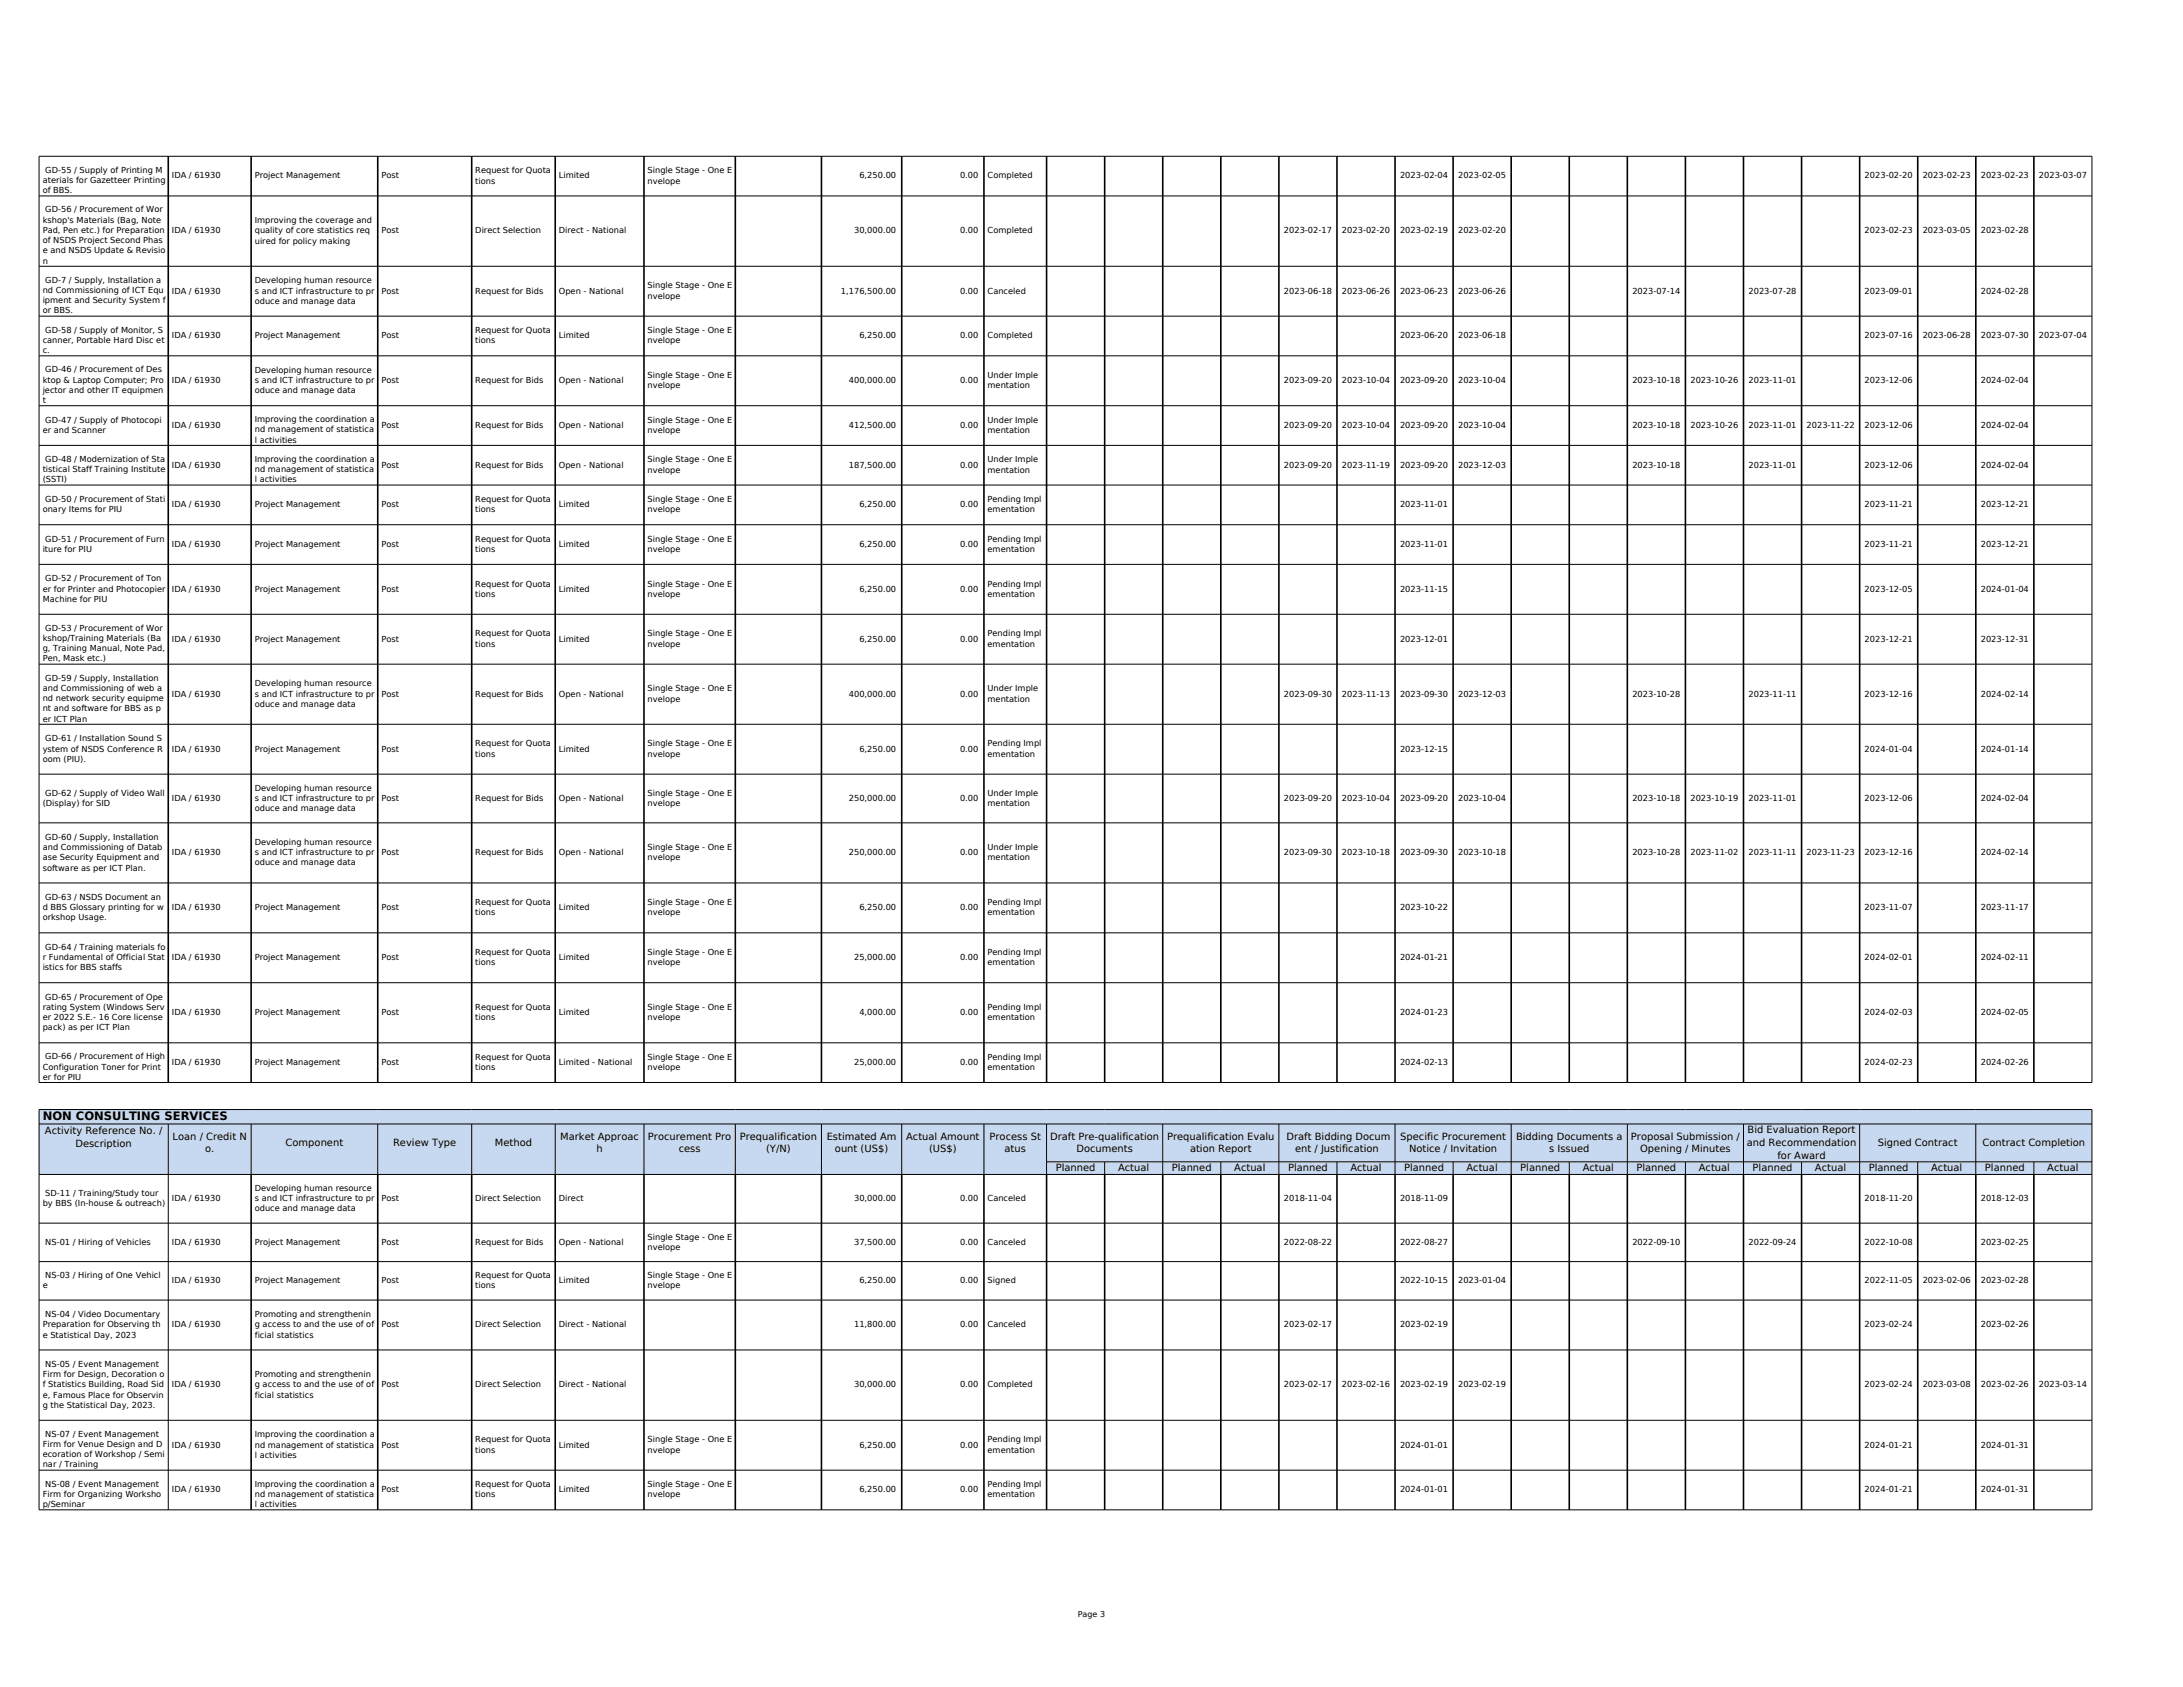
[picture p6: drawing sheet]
<svg xmlns="http://www.w3.org/2000/svg" width="279mm" height="216mm" viewBox="0 0 279 216" stroke-linecap="round" stroke-linejoin="round" font-family="sans-serif">
<defs><g id="words">
<text font-size="1.5" x="5.5" y="143.4">NON CONSULTING SERVICES</text>
<g font-size="1.3">
<text x="5.8" y="145.2">Activity Reference No. /</text>
<text x="9.7" y="146.8">Description</text>
<text x="22.1" y="145.9">Loan / Credit N</text>
<text x="26.2" y="147.5">o.</text>
<text x="36.6" y="146.7">Component</text>
<text x="50.3" y="146.7">Review Type</text>
<text x="63.3" y="146.7">Method</text>
<text x="71.7" y="145.9">Market Approac</text>
<text x="76.3" y="147.5">h</text>
<text x="82.9" y="145.9">Procurement Pro</text>
<text x="86.9" y="147.5">cess</text>
<text x="94.7" y="145.9">Prequalification</text>
<text x="98.1" y="147.5">(Y/N)</text>
<text x="105.8" y="145.9">Estimated Am</text>
<text x="106.9" y="147.5">ount (US$)</text>
<text x="116" y="145.9">Actual Amount</text>
<text x="118.9" y="147.5">(US$)</text>
<text x="126.7" y="145.9">Process St</text>
<text x="128.6" y="147.5">atus</text>
<text x="134.4" y="145.9">Draft Pre-qualification</text>
<text x="135.1" y="149.9">Planned</text>
<text x="137.8" y="147.5">Documents</text>
<text x="143.1" y="149.9">Actual</text>
<text x="149.4" y="145.9">Prequalification Evalu</text>
<text x="150" y="149.9">Planned</text>
<text x="152.3" y="147.5">ation Report</text>
<text x="158" y="149.9">Actual</text>
<text x="164.7" y="145.9">Draft Bidding Docum</text>
<text x="164.9" y="149.9">Planned</text>
<text x="165.8" y="147.5">ent / Justification</text>
<text x="172.8" y="149.9">Actual</text>
<text x="179.2" y="145.9">Specific Procurement</text>
<text x="179.7" y="149.9">Planned</text>
<text x="180.3" y="147.5">Notice / Invitation</text>
<text x="187.7" y="149.9">Actual</text>
<text x="194" y="145.9">Bidding Documents a</text>
<text x="194.6" y="149.9">Planned</text>
<text x="198.3" y="147.5">s Issued</text>
<text x="202.6" y="149.9">Actual</text>
<text x="208.7" y="145.9">Proposal Submission /</text>
<text x="209.5" y="149.9">Planned</text>
<text x="209.9" y="147.5">Opening / Minutes</text>
<text x="217.4" y="149.9">Actual</text>
<text x="223.6" y="146.7">and Recommendation</text>
<text x="223.7" y="145.1">Bid Evaluation Report</text>
<text x="224.3" y="149.9">Planned</text>
<text x="227.5" y="148.3">for Award</text>
<text x="232.3" y="149.9">Actual</text>
<text x="239.2" y="149.9">Planned</text>
<text x="240.3" y="146.7">Signed Contract</text>
<text x="247.2" y="149.9">Actual</text>
<text x="253.7" y="146.7">Contract Completion</text>
<text x="254.1" y="149.9">Planned</text>
<text x="262" y="149.9">Actual</text>
</g>
<g font-size="1.1">
<text x="5.5" y="23.4">aterials for Gazetteer Printing</text>
<text x="5.8" y="22.1">GD-55 / Supply of Printing M</text>
<text x="22" y="22.8">IDA / 61930</text>
<text x="32.6" y="22.8">Project Management</text>
<text x="48.8" y="22.8">Post</text>
<text x="60.8" y="22.2">Request for Quota</text>
<text x="60.8" y="23.5">tions</text>
<text x="71.5" y="22.8">Limited</text>
<text x="82.9" y="22.2">Single Stage - One E</text>
<text x="82.9" y="23.5">nvelope</text>
<text x="110" y="22.8">6,250.00</text>
<text x="122.9" y="22.8">0.00</text>
<text x="126.4" y="22.8">Completed</text>
<text x="179.2" y="22.8">2023-02-04</text>
<text x="186.6" y="22.8">2023-02-05</text>
<text x="238.7" y="22.8">2023-02-20</text>
<text x="246.1" y="22.8">2023-02-23</text>
<text x="253.5" y="22.8">2023-02-23</text>
<text x="261" y="22.8">2023-03-07</text>
<text x="5.5" y="24.7">of BBS.</text>
<text x="5.5" y="28.5">kshop's Materials (Bag, Note</text>
<text x="5.5" y="29.8">Pad, Pen etc.) for Preparation</text>
<text x="5.8" y="27.2">GD-56 / Procurement of Wor</text>
<text x="22" y="29.9">IDA / 61930</text>
<text x="32.6" y="28.6">Improving the coverage and</text>
<text x="32.6" y="29.9">quality of core statistics req</text>
<text x="48.8" y="29.9">Post</text>
<text x="60.8" y="29.9">Direct Selection</text>
<text x="71.5" y="29.9">Direct - National</text>
<text x="109.3" y="29.9">30,000.00</text>
<text x="122.9" y="29.9">0.00</text>
<text x="126.4" y="29.9">Completed</text>
<text x="164.3" y="29.9">2023-02-17</text>
<text x="171.8" y="29.9">2023-02-20</text>
<text x="179.2" y="29.9">2023-02-19</text>
<text x="186.6" y="29.9">2023-02-20</text>
<text x="238.7" y="29.9">2023-02-23</text>
<text x="246.1" y="29.9">2023-03-05</text>
<text x="253.5" y="29.9">2023-02-28</text>
<text x="5.5" y="31.1">of NSDS Project Second Phas</text>
<text x="5.5" y="32.4">e and NSDS Update &amp; Revisio</text>
<text x="5.5" y="33.7">n</text>
<text x="32.6" y="31.2">uired for policy making</text>
<text x="5.5" y="37.5">nd Commissioning of ICT Equ</text>
<text x="5.5" y="38.8">ipment and Security System f</text>
<text x="5.5" y="40.1">or BBS.</text>
<text x="5.8" y="36.2">GD-7 / Supply, Installation a</text>
<text x="22" y="37.6">IDA / 61930</text>
<text x="32.6" y="36.3">Developing human resource</text>
<text x="32.6" y="37.6">s and ICT infrastructure to pr</text>
<text x="32.6" y="38.9">oduce and manage data</text>
<text x="48.8" y="37.6">Post</text>
<text x="60.8" y="37.6">Request for Bids</text>
<text x="71.5" y="37.6">Open - National</text>
<text x="82.9" y="36.9">Single Stage - One E</text>
<text x="82.9" y="38.2">nvelope</text>
<text x="107.6" y="37.6">1,176,500.00</text>
<text x="122.9" y="37.6">0.00</text>
<text x="126.4" y="37.6">Canceled</text>
<text x="164.3" y="37.6">2023-06-18</text>
<text x="171.8" y="37.6">2023-06-26</text>
<text x="179.2" y="37.6">2023-06-23</text>
<text x="186.6" y="37.6">2023-06-26</text>
<text x="208.9" y="37.6">2023-07-14</text>
<text x="223.8" y="37.6">2023-07-28</text>
<text x="238.7" y="37.6">2023-09-01</text>
<text x="253.5" y="37.6">2024-02-28</text>
<text x="5.5" y="43.9">canner, Portable Hard Disc et</text>
<text x="5.5" y="45.2">c.</text>
<text x="5.8" y="42.6">GD-58 / Supply of Monitor, S</text>
<text x="5.8" y="47.6">GD-46 / Procurement of Des</text>
<text x="22" y="43.3">IDA / 61930</text>
<text x="32.6" y="43.3">Project Management</text>
<text x="32.6" y="47.7">Developing human resource</text>
<text x="48.8" y="43.3">Post</text>
<text x="60.8" y="42.6">Request for Quota</text>
<text x="60.8" y="44">tions</text>
<text x="71.5" y="43.3">Limited</text>
<text x="82.9" y="42.6">Single Stage - One E</text>
<text x="82.9" y="44">nvelope</text>
<text x="110" y="43.3">6,250.00</text>
<text x="122.9" y="43.3">0.00</text>
<text x="126.4" y="43.3">Completed</text>
<text x="179.2" y="43.3">2023-06-20</text>
<text x="186.6" y="43.3">2023-06-18</text>
<text x="238.7" y="43.3">2023-07-16</text>
<text x="246.1" y="43.3">2023-06-28</text>
<text x="253.5" y="43.3">2023-07-30</text>
<text x="261" y="43.3">2023-07-04</text>
<text x="5.5" y="49">ktop &amp; Laptop Computer; Pro</text>
<text x="5.5" y="50.3">jector and other IT equipmen</text>
<text x="5.5" y="51.6">t</text>
<text x="22" y="49">IDA / 61930</text>
<text x="32.6" y="49">s and ICT infrastructure to pr</text>
<text x="32.6" y="50.3">oduce and manage data</text>
<text x="48.8" y="49">Post</text>
<text x="60.8" y="49">Request for Bids</text>
<text x="71.5" y="49">Open - National</text>
<text x="82.9" y="48.4">Single Stage - One E</text>
<text x="82.9" y="49.7">nvelope</text>
<text x="108.6" y="49">400,000.00</text>
<text x="122.9" y="49">0.00</text>
<text x="126.4" y="48.4">Under Imple</text>
<text x="126.4" y="49.7">mentation</text>
<text x="164.3" y="49">2023-09-20</text>
<text x="171.8" y="49">2023-10-04</text>
<text x="179.2" y="49">2023-09-20</text>
<text x="186.6" y="49">2023-10-04</text>
<text x="208.9" y="49">2023-10-18</text>
<text x="216.4" y="49">2023-10-26</text>
<text x="223.8" y="49">2023-11-01</text>
<text x="238.7" y="49">2023-12-06</text>
<text x="253.5" y="49">2024-02-04</text>
<text x="5.5" y="55.4">er and Scanner</text>
<text x="5.8" y="54.1">GD-47 / Supply of Photocopi</text>
<text x="5.8" y="59.1">GD-48 / Modernization of Sta</text>
<text x="22" y="54.8">IDA / 61930</text>
<text x="22" y="59.8">IDA / 61930</text>
<text x="32.6" y="54">Improving the coordination a</text>
<text x="32.6" y="55.3">nd management of statistica</text>
<text x="32.6" y="56.6">l activities</text>
<text x="32.6" y="59.1">Improving the coordination a</text>
<text x="48.8" y="54.8">Post</text>
<text x="48.8" y="59.8">Post</text>
<text x="60.8" y="54.8">Request for Bids</text>
<text x="60.8" y="59.8">Request for Bids</text>
<text x="71.5" y="54.8">Open - National</text>
<text x="71.5" y="59.8">Open - National</text>
<text x="82.9" y="54.1">Single Stage - One E</text>
<text x="82.9" y="55.4">nvelope</text>
<text x="82.9" y="59.2">Single Stage - One E</text>
<text x="108.6" y="54.8">412,500.00</text>
<text x="108.6" y="59.8">187,500.00</text>
<text x="122.9" y="54.8">0.00</text>
<text x="122.9" y="59.8">0.00</text>
<text x="126.4" y="54.1">Under Imple</text>
<text x="126.4" y="55.4">mentation</text>
<text x="126.4" y="59.2">Under Imple</text>
<text x="164.3" y="54.8">2023-09-20</text>
<text x="164.3" y="59.8">2023-09-20</text>
<text x="171.8" y="54.8">2023-10-04</text>
<text x="171.8" y="59.8">2023-11-19</text>
<text x="179.2" y="54.8">2023-09-20</text>
<text x="179.2" y="59.8">2023-09-20</text>
<text x="186.6" y="54.8">2023-10-04</text>
<text x="186.6" y="59.8">2023-12-03</text>
<text x="208.9" y="54.8">2023-10-18</text>
<text x="208.9" y="59.8">2023-10-18</text>
<text x="216.4" y="54.8">2023-10-26</text>
<text x="223.8" y="54.8">2023-11-01</text>
<text x="223.8" y="59.8">2023-11-01</text>
<text x="231.2" y="54.8">2023-11-22</text>
<text x="238.7" y="54.8">2023-12-06</text>
<text x="238.7" y="59.8">2023-12-06</text>
<text x="253.5" y="54.8">2024-02-04</text>
<text x="253.5" y="59.8">2024-02-04</text>
<text x="5.5" y="60.4">tistical Staff Training Institute</text>
<text x="5.5" y="61.7">(SSTI)</text>
<text x="5.5" y="65.6">onary Items for PIU</text>
<text x="5.8" y="64.3">GD-50 / Procurement of Stati</text>
<text x="22" y="64.9">IDA / 61930</text>
<text x="32.6" y="60.4">nd management of statistica</text>
<text x="32.6" y="61.7">l activities</text>
<text x="32.6" y="64.9">Project Management</text>
<text x="48.8" y="64.9">Post</text>
<text x="60.8" y="64.3">Request for Quota</text>
<text x="60.8" y="65.6">tions</text>
<text x="71.5" y="64.9">Limited</text>
<text x="82.9" y="60.5">nvelope</text>
<text x="82.9" y="64.3">Single Stage - One E</text>
<text x="82.9" y="65.6">nvelope</text>
<text x="110" y="64.9">6,250.00</text>
<text x="122.9" y="64.9">0.00</text>
<text x="126.4" y="60.5">mentation</text>
<text x="126.4" y="64.3">Pending Impl</text>
<text x="126.4" y="65.6">ementation</text>
<text x="179.2" y="64.9">2023-11-01</text>
<text x="238.7" y="64.9">2023-11-21</text>
<text x="253.5" y="64.9">2023-12-21</text>
<text x="5.5" y="70.6">iture for PIU</text>
<text x="5.8" y="69.3">GD-51 / Procurement of Furn</text>
<text x="22" y="70">IDA / 61930</text>
<text x="32.6" y="70">Project Management</text>
<text x="48.8" y="70">Post</text>
<text x="60.8" y="69.3">Request for Quota</text>
<text x="60.8" y="70.6">tions</text>
<text x="71.5" y="70">Limited</text>
<text x="82.9" y="69.3">Single Stage - One E</text>
<text x="82.9" y="70.6">nvelope</text>
<text x="110" y="70">6,250.00</text>
<text x="122.9" y="70">0.00</text>
<text x="126.4" y="69.3">Pending Impl</text>
<text x="126.4" y="70.6">ementation</text>
<text x="179.2" y="70">2023-11-01</text>
<text x="238.7" y="70">2023-11-21</text>
<text x="253.5" y="70">2023-12-21</text>
<text x="5.5" y="75.7">er for Printer and Photocopier</text>
<text x="5.5" y="77">Machine for PIU</text>
<text x="5.8" y="74.4">GD-52 / Procurement of Ton</text>
<text x="22" y="75.7">IDA / 61930</text>
<text x="32.6" y="75.7">Project Management</text>
<text x="48.8" y="75.7">Post</text>
<text x="60.8" y="75.1">Request for Quota</text>
<text x="60.8" y="76.4">tions</text>
<text x="71.5" y="75.7">Limited</text>
<text x="82.9" y="75.1">Single Stage - One E</text>
<text x="82.9" y="76.4">nvelope</text>
<text x="110" y="75.7">6,250.00</text>
<text x="122.9" y="75.7">0.00</text>
<text x="126.4" y="75.1">Pending Impl</text>
<text x="126.4" y="76.4">ementation</text>
<text x="179.2" y="75.7">2023-11-15</text>
<text x="238.7" y="75.7">2023-12-05</text>
<text x="253.5" y="75.7">2024-01-04</text>
<text x="5.5" y="82">kshop/Training Materials (Ba</text>
<text x="5.5" y="83.3">g, Training Manual, Note Pad,</text>
<text x="5.8" y="80.7">GD-53 / Procurement of Wor</text>
<text x="22" y="82.1">IDA / 61930</text>
<text x="32.6" y="82.1">Project Management</text>
<text x="48.8" y="82.1">Post</text>
<text x="60.8" y="81.5">Request for Quota</text>
<text x="60.8" y="82.8">tions</text>
<text x="71.5" y="82.1">Limited</text>
<text x="82.9" y="81.5">Single Stage - One E</text>
<text x="82.9" y="82.8">nvelope</text>
<text x="110" y="82.1">6,250.00</text>
<text x="122.9" y="82.1">0.00</text>
<text x="126.4" y="81.5">Pending Impl</text>
<text x="126.4" y="82.8">ementation</text>
<text x="179.2" y="82.1">2023-12-01</text>
<text x="238.7" y="82.1">2023-12-21</text>
<text x="253.5" y="82.1">2023-12-31</text>
<text x="5.5" y="84.6">Pen, Mask etc.)</text>
<text x="5.5" y="88.4">and Commissioning of web a</text>
<text x="5.5" y="89.7">nd network security equipme</text>
<text x="5.8" y="87.1">GD-59 / Supply, Installation</text>
<text x="22" y="89.1">IDA / 61930</text>
<text x="32.6" y="87.8">Developing human resource</text>
<text x="32.6" y="89.1">s and ICT infrastructure to pr</text>
<text x="48.8" y="89.1">Post</text>
<text x="60.8" y="89.1">Request for Bids</text>
<text x="71.5" y="89.1">Open - National</text>
<text x="82.9" y="88.5">Single Stage - One E</text>
<text x="82.9" y="89.8">nvelope</text>
<text x="108.6" y="89.1">400,000.00</text>
<text x="122.9" y="89.1">0.00</text>
<text x="126.4" y="88.5">Under Imple</text>
<text x="126.4" y="89.8">mentation</text>
<text x="164.3" y="89.1">2023-09-30</text>
<text x="171.8" y="89.1">2023-11-13</text>
<text x="179.2" y="89.1">2023-09-30</text>
<text x="186.6" y="89.1">2023-12-03</text>
<text x="208.9" y="89.1">2023-10-28</text>
<text x="223.8" y="89.1">2023-11-11</text>
<text x="238.7" y="89.1">2023-12-16</text>
<text x="253.5" y="89.1">2024-02-14</text>
<text x="5.5" y="91">nt and software for BBS as p</text>
<text x="5.5" y="92.3">er ICT Plan</text>
<text x="5.8" y="94.9">GD-61 / Installation Sound S</text>
<text x="32.6" y="90.5">oduce and manage data</text>
<text x="60.8" y="95.5">Request for Quota</text>
<text x="82.9" y="95.5">Single Stage - One E</text>
<text x="126.4" y="95.5">Pending Impl</text>
<text x="5.5" y="96.2">ystem of NSDS Conference R</text>
<text x="5.5" y="97.5">oom (PIU).</text>
<text x="5.8" y="101.8">GD-62 / Supply of Video Wall</text>
<text x="22" y="96.2">IDA / 61930</text>
<text x="32.6" y="96.2">Project Management</text>
<text x="32.6" y="101.2">Developing human resource</text>
<text x="48.8" y="96.2">Post</text>
<text x="60.8" y="96.8">tions</text>
<text x="71.5" y="96.2">Limited</text>
<text x="82.9" y="96.8">nvelope</text>
<text x="82.9" y="101.8">Single Stage - One E</text>
<text x="110" y="96.2">6,250.00</text>
<text x="122.9" y="96.2">0.00</text>
<text x="126.4" y="96.8">ementation</text>
<text x="126.4" y="101.8">Under Imple</text>
<text x="179.2" y="96.2">2023-12-15</text>
<text x="238.7" y="96.2">2024-01-04</text>
<text x="253.5" y="96.2">2024-01-14</text>
<text x="5.5" y="103.1">(Display) for SID</text>
<text x="5.8" y="107.5">GD-60 / Supply, Installation</text>
<text x="22" y="102.5">IDA / 61930</text>
<text x="32.6" y="102.5">s and ICT infrastructure to pr</text>
<text x="32.6" y="103.8">oduce and manage data</text>
<text x="48.8" y="102.5">Post</text>
<text x="60.8" y="102.5">Request for Bids</text>
<text x="71.5" y="102.5">Open - National</text>
<text x="82.9" y="103.1">nvelope</text>
<text x="108.6" y="102.5">250,000.00</text>
<text x="122.9" y="102.5">0.00</text>
<text x="126.4" y="103.1">mentation</text>
<text x="164.3" y="102.5">2023-09-20</text>
<text x="171.8" y="102.5">2023-10-04</text>
<text x="179.2" y="102.5">2023-09-20</text>
<text x="186.6" y="102.5">2023-10-04</text>
<text x="208.9" y="102.5">2023-10-18</text>
<text x="216.4" y="102.5">2023-10-19</text>
<text x="223.8" y="102.5">2023-11-01</text>
<text x="238.7" y="102.5">2023-12-06</text>
<text x="253.5" y="102.5">2024-02-04</text>
<text x="5.5" y="108.8">and Commissioning of Datab</text>
<text x="5.5" y="110.1">ase Security Equipment and</text>
<text x="5.5" y="111.4">software as per ICT Plan.</text>
<text x="22" y="109.5">IDA / 61930</text>
<text x="32.6" y="108.1">Developing human resource</text>
<text x="32.6" y="109.5">s and ICT infrastructure to pr</text>
<text x="32.6" y="110.8">oduce and manage data</text>
<text x="48.8" y="109.5">Post</text>
<text x="60.8" y="109.5">Request for Bids</text>
<text x="71.5" y="109.5">Open - National</text>
<text x="82.9" y="108.8">Single Stage - One E</text>
<text x="82.9" y="110.1">nvelope</text>
<text x="108.6" y="109.5">250,000.00</text>
<text x="122.9" y="109.5">0.00</text>
<text x="126.4" y="108.8">Under Imple</text>
<text x="126.4" y="110.1">mentation</text>
<text x="164.3" y="109.5">2023-09-30</text>
<text x="171.8" y="109.5">2023-10-18</text>
<text x="179.2" y="109.5">2023-09-30</text>
<text x="186.6" y="109.5">2023-10-18</text>
<text x="208.9" y="109.5">2023-10-28</text>
<text x="216.4" y="109.5">2023-11-02</text>
<text x="223.8" y="109.5">2023-11-11</text>
<text x="231.2" y="109.5">2023-11-23</text>
<text x="238.7" y="109.5">2023-12-16</text>
<text x="253.5" y="109.5">2024-02-14</text>
<text x="5.5" y="116.5">d BBS Glossary printing for w</text>
<text x="5.5" y="117.8">orkshop Usage.</text>
<text x="5.8" y="115.2">GD-63 / NSDS Document an</text>
<text x="22" y="116.5">IDA / 61930</text>
<text x="32.6" y="116.5">Project Management</text>
<text x="48.8" y="116.5">Post</text>
<text x="60.8" y="115.8">Request for Quota</text>
<text x="60.8" y="117.1">tions</text>
<text x="71.5" y="116.5">Limited</text>
<text x="82.9" y="115.8">Single Stage - One E</text>
<text x="82.9" y="117.1">nvelope</text>
<text x="110" y="116.5">6,250.00</text>
<text x="122.9" y="116.5">0.00</text>
<text x="126.4" y="115.8">Pending Impl</text>
<text x="126.4" y="117.1">ementation</text>
<text x="179.2" y="116.5">2023-10-22</text>
<text x="238.7" y="116.5">2023-11-07</text>
<text x="253.5" y="116.5">2023-11-17</text>
<text x="5.5" y="122.9">r Fundamental of Official Stat</text>
<text x="5.5" y="124.2">istics for BBS staffs</text>
<text x="5.8" y="121.6">GD-64 / Training materials fo</text>
<text x="22" y="122.9">IDA / 61930</text>
<text x="32.6" y="122.9">Project Management</text>
<text x="48.8" y="122.9">Post</text>
<text x="60.8" y="122.2">Request for Quota</text>
<text x="60.8" y="123.5">tions</text>
<text x="71.5" y="122.9">Limited</text>
<text x="82.9" y="122.2">Single Stage - One E</text>
<text x="82.9" y="123.5">nvelope</text>
<text x="109.3" y="122.9">25,000.00</text>
<text x="122.9" y="122.9">0.00</text>
<text x="126.4" y="122.2">Pending Impl</text>
<text x="126.4" y="123.5">ementation</text>
<text x="179.2" y="122.9">2024-01-21</text>
<text x="238.7" y="122.9">2024-02-01</text>
<text x="253.5" y="122.9">2024-02-11</text>
<text x="5.5" y="129.3">rating System (Windows Serv</text>
<text x="5.5" y="130.6">er 2022 S.E.- 16 Core license</text>
<text x="5.5" y="131.9">pack) as per ICT Plan</text>
<text x="5.8" y="128">GD-65 / Procurement of Ope</text>
<text x="22" y="129.9">IDA / 61930</text>
<text x="32.6" y="129.9">Project Management</text>
<text x="48.8" y="129.9">Post</text>
<text x="60.8" y="129.3">Request for Quota</text>
<text x="60.8" y="130.6">tions</text>
<text x="71.5" y="129.9">Limited</text>
<text x="82.9" y="129.3">Single Stage - One E</text>
<text x="82.9" y="130.6">nvelope</text>
<text x="110" y="129.9">4,000.00</text>
<text x="122.9" y="129.9">0.00</text>
<text x="126.4" y="129.3">Pending Impl</text>
<text x="126.4" y="130.6">ementation</text>
<text x="179.2" y="129.9">2024-01-23</text>
<text x="238.7" y="129.9">2024-02-03</text>
<text x="253.5" y="129.9">2024-02-05</text>
<text x="5.5" y="136.9">Configuration Toner for Print</text>
<text x="5.8" y="135.6">GD-66 / Procurement of High</text>
<text x="22" y="136.3">IDA / 61930</text>
<text x="32.6" y="136.3">Project Management</text>
<text x="48.8" y="136.3">Post</text>
<text x="60.8" y="135.6">Request for Quota</text>
<text x="60.8" y="137">tions</text>
<text x="71.5" y="136.3">Limited - National</text>
<text x="82.9" y="135.6">Single Stage - One E</text>
<text x="82.9" y="137">nvelope</text>
<text x="109.3" y="136.3">25,000.00</text>
<text x="122.9" y="136.3">0.00</text>
<text x="126.4" y="135.6">Pending Impl</text>
<text x="126.4" y="137">ementation</text>
<text x="179.2" y="136.3">2024-02-13</text>
<text x="238.7" y="136.3">2024-02-23</text>
<text x="253.5" y="136.3">2024-02-26</text>
<text x="5.5" y="138.2">er for PIU</text>
<text x="5.5" y="154.4">by BBS (In-house &amp; outreach)</text>
<text x="5.8" y="153.1">SD-11 / Training/Study tour</text>
<text x="22" y="153.7">IDA / 61930</text>
<text x="32.6" y="152.4">Developing human resource</text>
<text x="32.6" y="153.7">s and ICT infrastructure to pr</text>
<text x="32.6" y="155">oduce and manage data</text>
<text x="48.8" y="153.7">Post</text>
<text x="60.8" y="153.7">Direct Selection</text>
<text x="71.5" y="153.7">Direct</text>
<text x="109.3" y="153.7">30,000.00</text>
<text x="122.9" y="153.7">0.00</text>
<text x="126.4" y="153.7">Canceled</text>
<text x="164.3" y="153.7">2018-11-04</text>
<text x="179.2" y="153.7">2018-11-09</text>
<text x="238.7" y="153.7">2018-11-20</text>
<text x="253.5" y="153.7">2018-12-03</text>
<text x="5.8" y="159.3">NS-01 / Hiring of Vehicles</text>
<text x="22" y="159.3">IDA / 61930</text>
<text x="32.6" y="159.3">Project Management</text>
<text x="48.8" y="159.3">Post</text>
<text x="60.8" y="159.3">Request for Bids</text>
<text x="71.5" y="159.3">Open - National</text>
<text x="82.9" y="158.6">Single Stage - One E</text>
<text x="82.9" y="160">nvelope</text>
<text x="109.3" y="159.3">37,500.00</text>
<text x="122.9" y="159.3">0.00</text>
<text x="126.4" y="159.3">Canceled</text>
<text x="164.3" y="159.3">2022-08-22</text>
<text x="179.2" y="159.3">2022-08-27</text>
<text x="208.9" y="159.3">2022-09-10</text>
<text x="223.8" y="159.3">2022-09-24</text>
<text x="238.7" y="159.3">2022-10-08</text>
<text x="253.5" y="159.3">2023-02-25</text>
<text x="5.5" y="164.9">e</text>
<text x="5.8" y="163.6">NS-03 / Hiring of One Vehicl</text>
<text x="22" y="164.2">IDA / 61930</text>
<text x="32.6" y="164.2">Project Management</text>
<text x="48.8" y="164.2">Post</text>
<text x="60.8" y="163.6">Request for Quota</text>
<text x="60.8" y="164.9">tions</text>
<text x="71.5" y="164.2">Limited</text>
<text x="82.9" y="163.6">Single Stage - One E</text>
<text x="82.9" y="164.9">nvelope</text>
<text x="110" y="164.2">6,250.00</text>
<text x="122.9" y="164.2">0.00</text>
<text x="126.4" y="164.2">Signed</text>
<text x="179.2" y="164.2">2022-10-15</text>
<text x="186.6" y="164.2">2023-01-04</text>
<text x="238.7" y="164.2">2022-11-05</text>
<text x="246.1" y="164.2">2023-02-06</text>
<text x="253.5" y="164.2">2023-02-28</text>
<text x="5.5" y="169.9">Preparation for Observing th</text>
<text x="5.5" y="171.2">e Statistical Day, 2023</text>
<text x="5.8" y="168.6">NS-04 / Video Documentary</text>
<text x="22" y="169.9">IDA / 61930</text>
<text x="32.6" y="168.6">Promoting and strengthenin</text>
<text x="32.6" y="169.9">g access to and the use of of</text>
<text x="32.6" y="171.2">ficial statistics</text>
<text x="48.8" y="169.9">Post</text>
<text x="60.8" y="169.9">Direct Selection</text>
<text x="71.5" y="169.9">Direct - National</text>
<text x="109.3" y="169.9">11,800.00</text>
<text x="122.9" y="169.9">0.00</text>
<text x="126.4" y="169.9">Canceled</text>
<text x="164.3" y="169.9">2023-02-17</text>
<text x="179.2" y="169.9">2023-02-19</text>
<text x="238.7" y="169.9">2023-02-24</text>
<text x="253.5" y="169.9">2023-02-26</text>
<text x="5.5" y="176.3">Firm for Design, Decoration o</text>
<text x="5.5" y="177.6">f Statistics Building, Road Sid</text>
<text x="5.5" y="178.9">e, Famous Place for Observin</text>
<text x="5.8" y="175">NS-05 / Event Management</text>
<text x="22" y="177.6">IDA / 61930</text>
<text x="32.6" y="176.3">Promoting and strengthenin</text>
<text x="32.6" y="177.6">g access to and the use of of</text>
<text x="32.6" y="178.9">ficial statistics</text>
<text x="48.8" y="177.6">Post</text>
<text x="60.8" y="177.6">Direct Selection</text>
<text x="71.5" y="177.6">Direct - National</text>
<text x="109.3" y="177.6">30,000.00</text>
<text x="122.9" y="177.6">0.00</text>
<text x="126.4" y="177.6">Completed</text>
<text x="164.3" y="177.6">2023-02-17</text>
<text x="171.8" y="177.6">2023-02-16</text>
<text x="179.2" y="177.6">2023-02-19</text>
<text x="186.6" y="177.6">2023-02-19</text>
<text x="238.7" y="177.6">2023-02-24</text>
<text x="246.1" y="177.6">2023-03-08</text>
<text x="253.5" y="177.6">2023-02-26</text>
<text x="261" y="177.6">2023-03-14</text>
<text x="5.5" y="180.2">g the Statistical Day, 2023.</text>
<text x="5.5" y="185.2">Firm for Venue Design and D</text>
<text x="5.8" y="183.9">NS-07 / Event Management</text>
<text x="22" y="185.3">IDA / 61930</text>
<text x="32.6" y="184">Improving the coordination a</text>
<text x="32.6" y="185.3">nd management of statistica</text>
<text x="48.8" y="185.3">Post</text>
<text x="60.8" y="184.6">Request for Quota</text>
<text x="60.8" y="185.9">tions</text>
<text x="71.5" y="185.3">Limited</text>
<text x="82.9" y="184.6">Single Stage - One E</text>
<text x="82.9" y="185.9">nvelope</text>
<text x="110" y="185.3">6,250.00</text>
<text x="122.9" y="185.3">0.00</text>
<text x="126.4" y="184.6">Pending Impl</text>
<text x="126.4" y="185.9">ementation</text>
<text x="179.2" y="185.3">2024-01-01</text>
<text x="238.7" y="185.3">2024-01-21</text>
<text x="253.5" y="185.3">2024-01-31</text>
<text x="5.5" y="186.5">ecoration of Workshop / Semi</text>
<text x="5.5" y="187.8">nar / Training</text>
<text x="5.5" y="191.6">Firm for Organizing Worksho</text>
<text x="5.8" y="190.3">NS-08 / Event Management</text>
<text x="22" y="191">IDA / 61930</text>
<text x="32.6" y="186.6">l activities</text>
<text x="32.6" y="190.3">Improving the coordination a</text>
<text x="32.6" y="191.6">nd management of statistica</text>
<text x="48.8" y="191">Post</text>
<text x="60.8" y="190.3">Request for Quota</text>
<text x="60.8" y="191.6">tions</text>
<text x="71.5" y="191">Limited</text>
<text x="82.9" y="190.3">Single Stage - One E</text>
<text x="82.9" y="191.6">nvelope</text>
<text x="110" y="191">6,250.00</text>
<text x="122.9" y="191">0.00</text>
<text x="126.4" y="190.3">Pending Impl</text>
<text x="126.4" y="191.6">ementation</text>
<text x="179.2" y="191">2024-01-01</text>
<text x="238.7" y="191">2024-01-21</text>
<text x="253.5" y="191">2024-01-31</text>
<text x="5.5" y="192.9">p/Seminar</text>
<text x="32.6" y="192.9">l activities</text>
</g>
<text font-size="1" x="138" y="207">Page 3</text>
</g></defs>
<g fill="#c6d9f1">
<path d="M5 142h43.3v1.8h-43.3z"/>
<path d="M48.3 142h12.1v1.8h-12.1z"/>
<path d="M60.4 142h10.7v1.8h-10.7z"/>
<path d="M71.1 142h11.3v1.8h-11.3z"/>
<path d="M82.4 142h11.7v1.8h-11.7z"/>
<path d="M94.1 142h11v1.8h-11z"/>
<path d="M105.1 142h10.3v1.8h-10.3z"/>
<path d="M115.4 142h10.5v1.8h-10.5z"/>
<path d="M125.9 142h8.1v1.8h-8.1z"/>
<path d="M134 142h7.4v1.8h-7.4z"/>
<path d="M141.4 142h7.4v1.8h-7.4z"/>
<path d="M148.8 142h7.5v1.8h-7.5z"/>
<path d="M156.3 142h7.4v1.8h-7.4z"/>
<path d="M163.7 142h7.4v1.8h-7.4z"/>
<path d="M171.1 142h7.4v1.8h-7.4z"/>
<path d="M178.5 142h7.5v1.8h-7.5z"/>
<path d="M186 142h7.4v1.8h-7.4z"/>
<path d="M193.4 142h7.4v1.8h-7.4z"/>
<path d="M200.8 142h7.5v1.8h-7.5z"/>
<path d="M208.3 142h7.4v1.8h-7.4z"/>
<path d="M215.7 142h7.4v1.8h-7.4z"/>
<path d="M223.1 142h7.5v1.8h-7.5z"/>
<path d="M230.6 142h7.4v1.8h-7.4z"/>
<path d="M238 142h7.4v1.8h-7.4z"/>
<path d="M245.4 142h7.5v1.8h-7.5z"/>
<path d="M252.9 142h7.4v1.8h-7.4z"/>
<path d="M260.3 142h7.4v1.8h-7.4z"/>
<path d="M5 143.8h16.5v4.9h-16.5z"/>
<path d="M21.5 143.8h10.6v4.9h-10.6z"/>
<path d="M32.1 143.8h16.2v4.9h-16.2z"/>
<path d="M48.3 143.8h12.1v4.9h-12.1z"/>
<path d="M60.4 143.8h10.7v4.9h-10.7z"/>
<path d="M71.1 143.8h11.3v4.9h-11.3z"/>
<path d="M82.4 143.8h11.7v4.9h-11.7z"/>
<path d="M94.1 143.8h11v4.9h-11z"/>
<path d="M105.1 143.8h10.3v4.9h-10.3z"/>
<path d="M115.4 143.8h10.5v4.9h-10.5z"/>
<path d="M125.9 143.8h8.1v4.9h-8.1z"/>
<path d="M134 143.8h14.8v4.9h-14.8z"/>
<path d="M148.8 143.8h14.9v4.9h-14.9z"/>
<path d="M163.7 143.8h14.8v4.9h-14.8z"/>
<path d="M178.5 143.8h14.9v4.9h-14.9z"/>
<path d="M193.4 143.8h14.9v4.9h-14.9z"/>
<path d="M208.3 143.8h14.8v4.9h-14.8z"/>
<path d="M223.1 143.8h14.9v4.9h-14.9z"/>
<path d="M238 143.8h14.9v4.9h-14.9z"/>
<path d="M252.9 143.8h14.8v4.9h-14.8z"/>
<path d="M5 148.7h16.5v1.6h-16.5z"/>
<path d="M21.5 148.7h10.6v1.6h-10.6z"/>
<path d="M32.1 148.7h16.2v1.6h-16.2z"/>
<path d="M48.3 148.7h12.1v1.6h-12.1z"/>
<path d="M60.4 148.7h10.7v1.6h-10.7z"/>
<path d="M71.1 148.7h11.3v1.6h-11.3z"/>
<path d="M82.4 148.7h11.7v1.6h-11.7z"/>
<path d="M94.1 148.7h11v1.6h-11z"/>
<path d="M105.1 148.7h10.3v1.6h-10.3z"/>
<path d="M115.4 148.7h10.5v1.6h-10.5z"/>
<path d="M125.9 148.7h8.1v1.6h-8.1z"/>
<path d="M134 148.7h7.4v1.6h-7.4z"/>
<path d="M141.4 148.7h7.4v1.6h-7.4z"/>
<path d="M148.8 148.7h7.5v1.6h-7.5z"/>
<path d="M156.3 148.7h7.4v1.6h-7.4z"/>
<path d="M163.7 148.7h7.4v1.6h-7.4z"/>
<path d="M171.1 148.7h7.4v1.6h-7.4z"/>
<path d="M178.5 148.7h7.5v1.6h-7.5z"/>
<path d="M186 148.7h7.4v1.6h-7.4z"/>
<path d="M193.4 148.7h7.4v1.6h-7.4z"/>
<path d="M200.8 148.7h7.5v1.6h-7.5z"/>
<path d="M208.3 148.7h7.4v1.6h-7.4z"/>
<path d="M215.7 148.7h7.4v1.6h-7.4z"/>
<path d="M223.1 148.7h7.5v1.6h-7.5z"/>
<path d="M230.6 148.7h7.4v1.6h-7.4z"/>
<path d="M238 148.7h7.4v1.6h-7.4z"/>
<path d="M245.4 148.7h7.5v1.6h-7.5z"/>
<path d="M252.9 148.7h7.4v1.6h-7.4z"/>
<path d="M260.3 148.7h7.4v1.6h-7.4z"/>
</g>
<g fill="none" stroke="#000" stroke-width=".13">
<path d="M5 20h262.7v118.5h-262.7zM5 25.1h262.7M5 34.1h262.7M5 40.5h262.7M5 51.9h262.7M5 57h262.7M5 45.5h262.7M5 62.1h262.7M5 72.2h262.7M5 67.2h262.7M5 78.6h262.7M5 85h262.7"/>
<path d="M5 99.1h262.7M5 92.7h262.7M5 113h262.7M5 105.3h262.7M5 119.4h262.7M5 125.8h262.7M5 133.5h262.7M5 143.8h262.7M5 150.3h262.7M5 142h262.7v51.2h-262.7zM5 156.5h262.7M21.5 143.8v49.4"/>
<path d="M32.1 143.8v6.5M48.3 143.8v6.5M60.4 143.8v6.5M71.1 143.8v6.5M82.4 143.8v6.5M94.1 143.8v6.5M105.1 143.8v6.5M115.4 143.8v6.5M125.9 143.8v6.5M134 148.7h133.7M134 143.8v6.5M141.4 148.7v1.6"/>
<path d="M148.8 143.8v6.5M156.3 148.7v1.6M163.7 143.8v6.5M171.1 148.7v1.6M178.5 143.8v6.5M186 148.7v1.6M193.4 143.8v6.5M200.8 148.7v1.6M208.3 143.8v6.5M215.7 148.7v1.6M223.1 143.8v6.5M230.6 148.7v1.6"/>
<path d="M238 143.8v6.5M245.4 148.7v1.6M252.9 143.8v6.5M260.3 148.7v1.6M5 161.5h262.7M5 172.8h262.7M5 166.4h262.7M5 188.2h262.7M5 181.8h262.7"/>
</g>
<g fill="none" stroke="#000" stroke-width=".21">
<path d="M21.5 20v118.5M32.1 20v118.5M48.3 20v118.5M60.4 20v118.5M71.1 20v118.5M82.4 20v118.5M94.1 20v118.5M105.1 20v118.5M115.4 20v118.5M125.9 20v118.5M134 20v118.5M141.4 20v118.5"/>
<path d="M148.8 20v118.5M156.3 20v118.5M163.7 20v118.5M171.1 20v118.5M178.5 20v118.5M186 20v118.5M193.4 20v118.5M200.8 20v118.5M208.3 20v118.5M215.7 20v118.5M223.1 20v118.5M230.6 20v118.5"/>
<path d="M238 20v118.5M245.4 20v118.5M252.9 20v118.5M260.3 20v118.5M32.1 150.3v42.9M48.3 150.3v42.9M60.4 150.3v42.9M71.1 150.3v42.9M82.4 150.3v42.9M94.1 150.3v42.9M105.1 150.3v42.9M115.4 150.3v42.9"/>
<path d="M125.9 150.3v42.9M134 150.3v42.9M141.4 150.3v42.9M148.8 150.3v42.9M156.3 150.3v42.9M163.7 150.3v42.9M171.1 150.3v42.9M178.5 150.3v42.9M186 150.3v42.9M193.4 150.3v42.9M200.8 150.3v42.9M208.3 150.3v42.9"/>
<path d="M215.7 150.3v42.9M223.1 150.3v42.9M230.6 150.3v42.9M238 150.3v42.9M245.4 150.3v42.9M252.9 150.3v42.9M260.3 150.3v42.9"/>
</g>
<use href="#words"/>
</svg>
